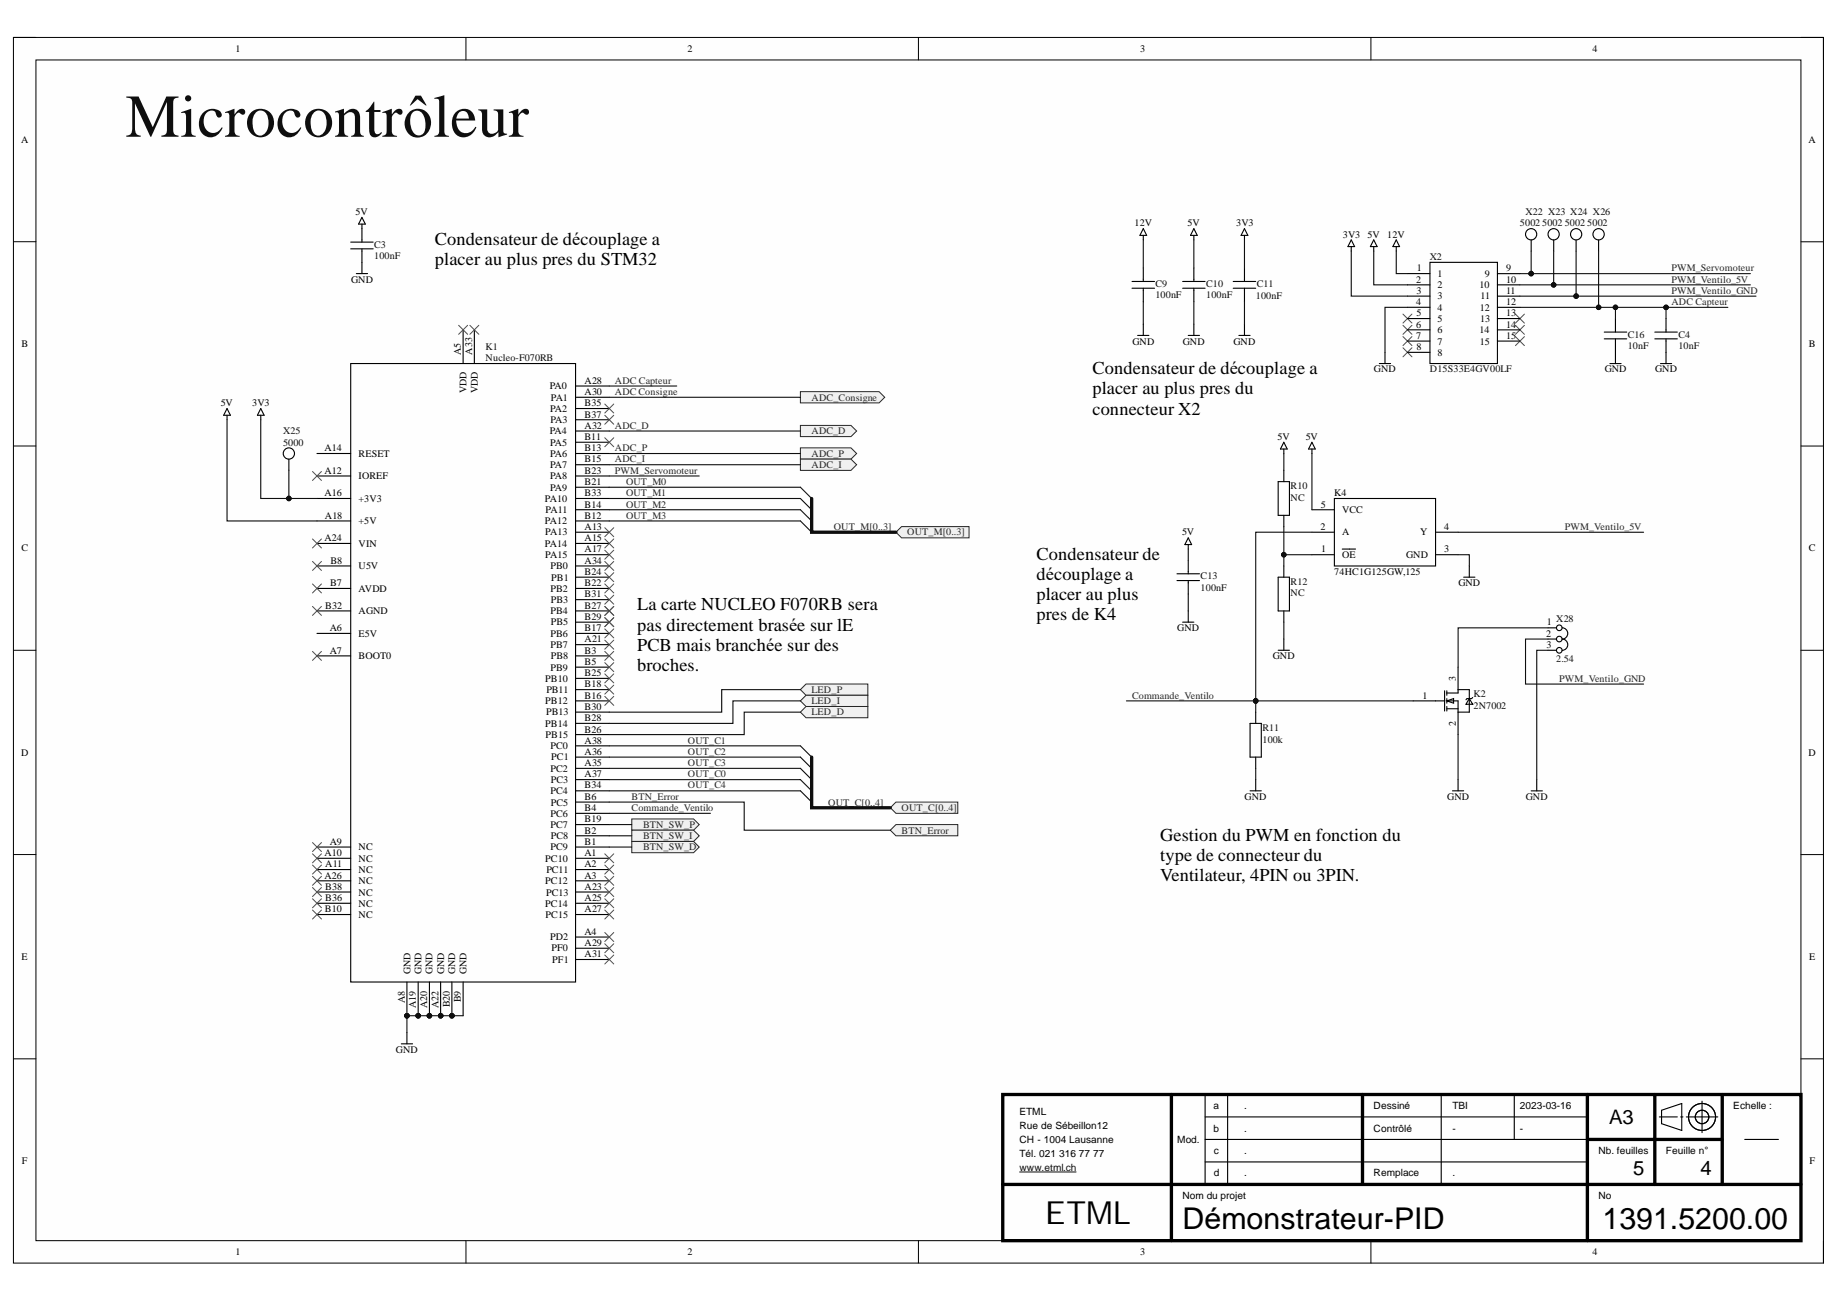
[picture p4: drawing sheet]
<svg xmlns="http://www.w3.org/2000/svg" width="420mm" height="297mm" viewBox="0 0 420 297" stroke-linecap="round" stroke-linejoin="round" font-family="sans-serif">
<defs><g id="words">
<text font-size="13.9" fill="#0e0e0e" x="28.7" y="31.2">Microcontrôleur</text>
<text font-size="7.3" x="238.5" y="279.4">ETML</text>
<g font-size="6.9">
<text x="269.9" y="280.5">Démonstrateur-PID</text>
<text x="365.8" y="280.5">1391.5200.00</text>
</g>
<g font-size="4.6">
<text x="367.3" y="256.6">A3</text>
<text x="372.8" y="268.2">5</text>
<text x="388.2" y="268.2">4</text>
</g>
<g font-size="4.1">
<text x="99.3" y="55.9">Condensateur de découplage a</text>
<text x="99.3" y="60.5">placer au plus pres du STM32</text>
<text x="249.4" y="85.4">Condensateur de découplage a</text>
<text x="249.4" y="90">placer au plus pres du</text>
<text x="249.4" y="94.7">connecteur X2</text>
<text x="236.6" y="127.8">Condensateur de</text>
<text x="236.6" y="132.4">découplage a</text>
<text x="236.6" y="137">placer au plus</text>
<text x="145.4" y="139.3">La carte NUCLEO F070RB sera</text>
<text x="145.4" y="144">pas directement brasée sur lE</text>
<text x="236.6" y="141.6">pres de K4</text>
<text x="145.4" y="148.6">PCB mais branchée sur des</text>
<text x="145.4" y="153.2">broches.</text>
<text x="264.8" y="191.9">Gestion du PWM en fonction du</text>
<text x="264.8" y="196.6">type de connecteur du</text>
<text x="264.8" y="201.2">Ventilateur, 4PIN ou 3PIN.</text>
</g>
<g font-size="2.3">
<text x="53.8" y="11.8">1</text>
<text x="156.9" y="11.8">2</text>
<text x="260.3" y="11.8">3</text>
<text x="363.5" y="11.8">4</text>
<text x="4.8" y="32.7">A</text>
<text x="412.8" y="32.7">A</text>
<text x="81.2" y="49.2">5V</text>
<text x="259" y="51.7">12V</text>
<text x="271.1" y="51.7">5V</text>
<text x="282.2" y="51.7">3V3</text>
<text x="306.5" y="54.2">3V3</text>
<text x="312.2" y="54.2">5V</text>
<text x="316.7" y="54.2">12V</text>
<text x="80.2" y="64.5">GND</text>
<text x="323.3" y="64.5">2</text>
<text x="323.4" y="61.9">1</text>
<text x="328.2" y="63.2">1</text>
<text x="328.2" y="65.8">2</text>
<text x="337.7" y="65.8">10</text>
<text x="338.9" y="63.2">9</text>
<text x="343.8" y="61.9">9</text>
<text x="343.8" y="64.5">10</text>
<text x="323.3" y="69.6">4</text>
<text x="323.4" y="67.1">3</text>
<text x="328.2" y="68.4">3</text>
<text x="328.2" y="70.9">4</text>
<text x="337.8" y="70.9">12</text>
<text x="338" y="68.4">11</text>
<text x="343.8" y="67.1">11</text>
<text x="343.8" y="69.6">12</text>
<text x="323.3" y="74.8">6</text>
<text x="323.3" y="77.3">7</text>
<text x="323.4" y="72.2">5</text>
<text x="328.2" y="73.5">5</text>
<text x="328.2" y="76.1">6</text>
<text x="337.7" y="76.1">14</text>
<text x="337.9" y="73.5">13</text>
<text x="343.8" y="72.2">13</text>
<text x="343.8" y="74.8">14</text>
<text x="343.8" y="77.3">15</text>
<text x="4.9" y="79.3">B</text>
<text x="105.2" y="81" transform="rotate(-90 105.2 81)">A5</text>
<text x="107.8" y="81" transform="rotate(-90 107.8 81)">A33</text>
<text x="258.5" y="78.7">GND</text>
<text x="270" y="78.7">GND</text>
<text x="281.6" y="78.7">GND</text>
<text x="323.4" y="79.9">8</text>
<text x="328.2" y="78.7">7</text>
<text x="328.2" y="81.2">8</text>
<text x="337.8" y="78.7">15</text>
<text x="412.9" y="79.3">B</text>
<text x="106.5" y="89.8" transform="rotate(-90 106.5 89.8)">VDD</text>
<text x="109.1" y="89.8" transform="rotate(-90 109.1 89.8)">VDD</text>
<text x="125.5" y="88.9">PA0</text>
<text x="133.4" y="87.6">A28</text>
<text x="313.6" y="85">GND</text>
<text x="366.3" y="85">GND</text>
<text x="377.8" y="85">GND</text>
<text x="50.4" y="92.7">5V</text>
<text x="57.6" y="92.7">3V3</text>
<text x="125.6" y="94.1">PA2</text>
<text x="125.7" y="91.5">PA1</text>
<text x="133.4" y="90.2">A30</text>
<text x="133.4" y="92.7">B35</text>
<text x="133.4" y="95.3">B37</text>
<text x="125.5" y="99.1">PA4</text>
<text x="125.6" y="101.8">PA5</text>
<text x="125.7" y="96.6">PA3</text>
<text x="133.4" y="97.9">A32</text>
<text x="133.4" y="100.4">B11</text>
<text x="291.7" y="100.4">5V</text>
<text x="298.1" y="100.4">5V</text>
<text x="74.1" y="103">A14</text>
<text x="81.9" y="104.3">RESET</text>
<text x="125.6" y="104.3">PA6</text>
<text x="125.6" y="106.8">PA7</text>
<text x="133.4" y="103">B13</text>
<text x="133.4" y="105.6">B15</text>
<text x="74.1" y="108.2">A12</text>
<text x="74.1" y="113.3">A16</text>
<text x="81.9" y="109.5">IOREF</text>
<text x="125.6" y="112">PA9</text>
<text x="125.6" y="109.5">PA8</text>
<text x="133.4" y="110.7">B21</text>
<text x="133.4" y="108.2">B23</text>
<text x="133.4" y="113.3">B33</text>
<text x="304.6" y="113.3">K4</text>
<text x="74.2" y="118.4">A18</text>
<text x="81.9" y="114.5">+3V3</text>
<text x="81.9" y="119.7">+5V</text>
<text x="124.4" y="119.7">PA12</text>
<text x="124.4" y="114.5">PA10</text>
<text x="124.6" y="117.2">PA11</text>
<text x="133.4" y="118.4">B12</text>
<text x="133.4" y="115.9">B14</text>
<text x="301.5" y="115.9">5</text>
<text x="306.4" y="117.2">VCC</text>
<text x="4.9" y="125.9">C</text>
<text x="74.1" y="123.6">A24</text>
<text x="81.9" y="124.9">VIN</text>
<text x="124.4" y="124.9">PA14</text>
<text x="124.5" y="122.2">PA13</text>
<text x="133.4" y="121">A13</text>
<text x="133.4" y="123.6">A15</text>
<text x="269.8" y="122.2">5V</text>
<text x="301.5" y="121">2</text>
<text x="306.4" y="122.2">A</text>
<text x="324.2" y="122.2">Y</text>
<text x="329.7" y="121">4</text>
<text x="412.9" y="125.9">C</text>
<text x="75.4" y="128.7">B8</text>
<text x="81.9" y="129.9">U5V</text>
<text x="124.5" y="127.4">PA15</text>
<text x="125.7" y="129.9">PB0</text>
<text x="133.4" y="126.1">A17</text>
<text x="133.4" y="128.7">A34</text>
<text x="133.4" y="131.3">B24</text>
<text x="301.6" y="126.1">1</text>
<text x="304.6" y="131.3">74HC1G125GW,125</text>
<text x="306.4" y="127.4">OE</text>
<text x="321" y="127.4">GND</text>
<text x="329.7" y="126.1">3</text>
<text x="75.3" y="133.8">B7</text>
<text x="81.9" y="135.1">AVDD</text>
<text x="125.7" y="135.1">PB2</text>
<text x="125.7" y="137.7">PB3</text>
<text x="125.8" y="132.6">PB1</text>
<text x="133.4" y="133.8">B22</text>
<text x="133.4" y="136.4">B31</text>
<text x="332.9" y="133.8">GND</text>
<text x="74.2" y="139">B32</text>
<text x="81.9" y="140.3">AGND</text>
<text x="125.7" y="140.3">PB4</text>
<text x="125.7" y="142.8">PB5</text>
<text x="133.4" y="139">B27</text>
<text x="133.4" y="141.5">B29</text>
<text x="353.1" y="142.8">1</text>
<text x="75.3" y="144.1">A6</text>
<text x="75.3" y="149.2">A7</text>
<text x="81.9" y="145.4">E5V</text>
<text x="125.7" y="148">PB7</text>
<text x="125.7" y="145.4">PB6</text>
<text x="133.4" y="146.7">A21</text>
<text x="133.4" y="149.2">B3</text>
<text x="133.4" y="144.1">B17</text>
<text x="268.7" y="144.1">GND</text>
<text x="353" y="145.4">2</text>
<text x="353" y="148">3</text>
<text x="81.9" y="150.5">BOOT0</text>
<text x="124.5" y="155.7">PB10</text>
<text x="125.7" y="153.1">PB9</text>
<text x="125.7" y="150.5">PB8</text>
<text x="133.4" y="151.8">B5</text>
<text x="133.4" y="154.4">B25</text>
<text x="290.6" y="150.5">GND</text>
<text x="332.3" y="155.4" transform="rotate(-90 332.3 155.4)">3</text>
<text x="124.5" y="160.8">PB12</text>
<text x="124.7" y="158.2">PB11</text>
<text x="133.4" y="159.5">B16</text>
<text x="133.4" y="156.9">B18</text>
<text x="324.7" y="159.5">1</text>
<text x="124.5" y="165.9">PB14</text>
<text x="124.6" y="163.4">PB13</text>
<text x="133.4" y="167.2">B26</text>
<text x="133.4" y="164.6">B28</text>
<text x="133.4" y="162.1">B30</text>
<text x="332.3" y="165.7" transform="rotate(-90 332.3 165.7)">2</text>
<text x="4.8" y="172.6">D</text>
<text x="124.6" y="168.5">PB15</text>
<text x="125.7" y="171.1">PC0</text>
<text x="125.8" y="173.6">PC1</text>
<text x="133.4" y="172.3">A36</text>
<text x="133.4" y="169.8">A38</text>
<text x="412.8" y="172.6">D</text>
<text x="125.7" y="176.2">PC2</text>
<text x="125.7" y="178.8">PC3</text>
<text x="133.4" y="174.9">A35</text>
<text x="133.4" y="177.5">A37</text>
<text x="125.7" y="181.3">PC4</text>
<text x="125.7" y="183.9">PC5</text>
<text x="133.4" y="185.2">B4</text>
<text x="133.4" y="182.6">B6</text>
<text x="133.4" y="180">B34</text>
<text x="284.1" y="182.6">GND</text>
<text x="330.4" y="182.6">GND</text>
<text x="348.3" y="182.6">GND</text>
<text x="125.7" y="186.4">PC6</text>
<text x="125.7" y="189.1">PC7</text>
<text x="125.7" y="191.6">PC8</text>
<text x="133.4" y="190.3">B2</text>
<text x="133.4" y="187.7">B19</text>
<text x="74.1" y="195.4">A10</text>
<text x="75.3" y="192.9">A9</text>
<text x="81.9" y="194.1">NC</text>
<text x="81.9" y="196.8">NC</text>
<text x="124.5" y="196.8">PC10</text>
<text x="125.7" y="194.1">PC9</text>
<text x="133.4" y="195.4">A1</text>
<text x="133.4" y="192.9">B1</text>
<text x="74.1" y="200.6">A26</text>
<text x="74.2" y="198">A11</text>
<text x="74.2" y="203.1">B38</text>
<text x="81.9" y="199.3">NC</text>
<text x="81.9" y="201.8">NC</text>
<text x="124.5" y="201.8">PC12</text>
<text x="124.7" y="199.3">PC11</text>
<text x="133.4" y="198">A2</text>
<text x="133.4" y="200.6">A3</text>
<text x="133.4" y="203.1">A23</text>
<text x="74.2" y="208.3">B10</text>
<text x="74.2" y="205.7">B36</text>
<text x="81.9" y="209.5">NC</text>
<text x="81.9" y="207">NC</text>
<text x="81.9" y="204.5">NC</text>
<text x="124.5" y="207">PC14</text>
<text x="124.6" y="209.5">PC15</text>
<text x="124.6" y="204.5">PC13</text>
<text x="133.4" y="205.7">A25</text>
<text x="133.4" y="208.3">A27</text>
<text x="125.6" y="214.7">PD2</text>
<text x="133.4" y="213.4">A4</text>
<text x="133.4" y="216">A29</text>
<text x="4.9" y="219.2">E</text>
<text x="125.9" y="217.2">PF0</text>
<text x="126.1" y="219.9">PF1</text>
<text x="133.4" y="218.6">A31</text>
<text x="413" y="219.2">E</text>
<text x="93.7" y="222.4" transform="rotate(-90 93.7 222.4)">GND</text>
<text x="96.2" y="222.4" transform="rotate(-90 96.2 222.4)">GND</text>
<text x="98.8" y="222.4" transform="rotate(-90 98.8 222.4)">GND</text>
<text x="101.4" y="222.4" transform="rotate(-90 101.4 222.4)">GND</text>
<text x="103.9" y="222.4" transform="rotate(-90 103.9 222.4)">GND</text>
<text x="106.5" y="222.4" transform="rotate(-90 106.5 222.4)">GND</text>
<text x="92.4" y="228.9" transform="rotate(-90 92.4 228.9)">A8</text>
<text x="95" y="230.2" transform="rotate(-90 95 230.2)">A19</text>
<text x="97.5" y="230.2" transform="rotate(-90 97.5 230.2)">A20</text>
<text x="100.1" y="230.2" transform="rotate(-90 100.1 230.2)">A22</text>
<text x="102.7" y="230" transform="rotate(-90 102.7 230)">B20</text>
<text x="105.2" y="228.8" transform="rotate(-90 105.2 228.8)">B9</text>
<text x="90.4" y="240.3">GND</text>
<text x="232.7" y="257.8">Rue de Sébeillon12</text>
<text x="232.7" y="254.5">ETML</text>
<text x="277" y="253.2">a</text>
<text x="284" y="253.2">.</text>
<text x="313.6" y="253.2">Dessiné</text>
<text x="331.6" y="253.2">TBI</text>
<text x="347" y="253.2">2023-03-16</text>
<text x="395.7" y="253.2">Echelle :</text>
<text x="232.7" y="260.9">CH - 1004 Lausanne</text>
<text x="268.7" y="260.9">Mod.</text>
<text x="277" y="258.4">b</text>
<text x="277.1" y="263.5">c</text>
<text x="284" y="258.4">.</text>
<text x="284" y="263.5">.</text>
<text x="313.6" y="258.4">Contrôlé</text>
<text x="331.6" y="258.4">-</text>
<text x="347" y="258.4">-</text>
<text x="364.9" y="263.5">Nb. feuilles</text>
<text x="380.3" y="263.5">Feuille n°</text>
<text x="5" y="265.8">F</text>
<text x="232.7" y="264.1">Tél. 021 316 77 77</text>
<text x="277.1" y="268.6">d</text>
<text x="284" y="268.6">.</text>
<text x="313.6" y="268.6">Remplace</text>
<text x="331.6" y="268.6">.</text>
<text x="413.1" y="265.8">F</text>
<text x="269.9" y="273.7">Nom du projet</text>
<text x="364.9" y="273.7">No</text>
<text x="53.8" y="286.6">1</text>
<text x="156.9" y="286.6">2</text>
<text x="260.3" y="286.6">3</text>
<text x="363.5" y="286.6">4</text>
</g>
<g font-size="2.3" fill="#0e0e0e">
<text x="347" y="51.7">5002</text>
<text x="348.2" y="49.2">X22 X23 X24 X26</text>
<text x="352" y="51.7">5002</text>
<text x="357.2" y="51.7">5002</text>
<text x="362.3" y="51.7">5002</text>
<text x="85.4" y="56.6">C3</text>
<text x="85.4" y="59.1">100nF</text>
<text x="326.4" y="59.4">X2</text>
<text x="263.7" y="65.6">C9</text>
<text x="275.3" y="65.6">C10</text>
<text x="286.9" y="65.6">C11</text>
<text x="263.7" y="68.1">100nF</text>
<text x="275.3" y="68.1">100nF</text>
<text x="286.7" y="68.4">100nF</text>
<text x="371.6" y="77.1">C16</text>
<text x="383.1" y="77.1">C4</text>
<text x="110.9" y="79.9">K1</text>
<text x="110.9" y="82.5">Nucleo-F070RB</text>
<text x="371.6" y="79.7">10nF</text>
<text x="383.1" y="79.7">10nF</text>
<text x="326.4" y="85">D15S33E4GV00LF</text>
<text x="64.6" y="99.1">X25</text>
<text x="64.6" y="101.8">5000</text>
<text x="294.6" y="111.8">R10</text>
<text x="294.6" y="114.3">NC</text>
<text x="274.1" y="132.3">C13</text>
<text x="274.1" y="134.8">100nF</text>
<text x="294.6" y="133.6">R12</text>
<text x="294.6" y="136.1">NC</text>
<text x="355.2" y="142">X28</text>
<text x="355.2" y="151.3">2.54</text>
<text x="336.4" y="159.2">K2</text>
<text x="336.4" y="161.8">2N7002</text>
<text x="288.2" y="167">R11</text>
<text x="288.2" y="169.5">100k</text>
<text x="232.7" y="267.3">www.etml.ch</text>
</g>
<g font-size="2.3" fill="#262626">
<text x="381.5" y="61.9">PWM_Servomoteur</text>
<text x="381.5" y="64.5">PWM_Ventilo_5V</text>
<text x="381.5" y="69.6">ADC Capteur</text>
<text x="381.5" y="67.1">PWM_Ventilo_GND</text>
<text x="140.4" y="87.6">ADC Capteur</text>
<text x="140.4" y="90.2">ADC Consigne</text>
<text x="185.3" y="91.5">ADC_Consigne</text>
<text x="140.4" y="97.9">ADC_D</text>
<text x="185.3" y="99.1">ADC_D</text>
<text x="140.4" y="103">ADC_P</text>
<text x="140.4" y="105.6">ADC_I</text>
<text x="185.3" y="104.3">ADC_P</text>
<text x="185.3" y="106.8">ADC_I</text>
<text x="140.4" y="108.2">PWM_Servomoteur</text>
<text x="142.9" y="110.7">OUT_M0</text>
<text x="142.9" y="113.3">OUT_M1</text>
<text x="142.9" y="115.9">OUT_M2</text>
<text x="142.9" y="118.4">OUT_M3</text>
<text x="190.3" y="121">OUT_M[0..3]</text>
<text x="207.1" y="122.2">OUT_M[0..3]</text>
<text x="357.2" y="121">PWM_Ventilo_5V</text>
<text x="355.9" y="155.7">PWM_Ventilo_GND</text>
<text x="185.3" y="158.2">LED_P</text>
<text x="185.3" y="160.8">LED_I</text>
<text x="258.4" y="159.5">Commande_Ventilo</text>
<text x="185.3" y="163.4">LED_D</text>
<text x="157" y="169.8">OUT_C1</text>
<text x="157" y="172.3">OUT_C2</text>
<text x="157" y="174.9">OUT_C3</text>
<text x="157" y="177.5">OUT_C0</text>
<text x="144.2" y="182.6">BTN_Error</text>
<text x="144.2" y="185.2">Commande_Ventilo</text>
<text x="157" y="180">OUT_C4</text>
<text x="189.1" y="183.9">OUT_C[0..4]</text>
<text x="205.8" y="185.2">OUT_C[0..4]</text>
<text x="146.8" y="189.1">BTN_SW_P</text>
<text x="146.8" y="191.6">BTN_SW_I</text>
<text x="205.8" y="190.3">BTN_Error</text>
<text x="146.8" y="194.1">BTN_SW_D</text>
</g>
</g></defs>
<path d="M3.1 8.5h413.2v279.9h-413.2z" fill-rule="evenodd" fill="#fefefe"/>
<path d="M3.1 8.5h413.2v279.9h-413.2z" fill="none" stroke="#000" stroke-width=".23"/>
<path d="M8.2 13.7h402.9v269.6h-402.9z" fill-rule="evenodd" fill="#fefefe"/>
<g fill="none" stroke="#000" stroke-width=".23">
<path d="M3.1 8.5h5.1M8.2 13.7h402.9v269.6h-402.9zM106.4 8.5v5.2M209.7 8.5v5.2M313 8.5v5.2M411.1 8.5h5.2v5.2M3.1 55.2h5.1M411.1 55.2h5.2M3.1 101.8h5.1M411.1 101.8h5.2M3.1 148.5h5.1M411.1 148.5h5.2"/>
<path d="M3.1 195.1h5.1M411.1 195.1h5.2M3.1 241.8h5.1M411.1 241.8h5.2M106.4 283.3v5.1M209.7 283.3v5.1M313 283.3v5.1M416.3 283.3v5.1"/>
</g>
<path d="M228.9 249.9h182.2v33.4h-182.2zM267.4 249.9v33.4M311 249.9v20.5M362.4 249.9v33.4M377.8 249.9v20.5M393.1 249.9v20.5M228.9 270.4h182.2M362.4 260.2h30.7" fill="none" stroke="#000" stroke-width=".76"/>
<g fill="none" stroke="#000" stroke-width=".25">
<path d="M275.1 255h87.3M275.1 249.9v20.5M280.2 249.9v20.5M329 249.9v20.5M345.7 249.9v10.3M378.8 255h4.1M379.3 253.5l4.6-1.6v6.2l-4.6-1.5zM383.7 255h.5M384.9 255h7.2M388.5 251.4v7.2M275.1 260.2h87.3M275.1 265.3h87.3"/>
<path d="M398.3 260.2h7.7"/>
<circle cx="388.5" cy="255" r="3.1"/>
<circle cx="388.5" cy="255" r="1.54"/>
</g>
<path d="M232.8 267.6h12.9" fill="none" stroke="#0e0e0e" stroke-width=".23"/>
<circle cx="92.9" cy="231.9" r=".51" fill="#0e0e0e"/>
<circle cx="92.9" cy="231.9" r=".51" fill="none" stroke="#0e0e0e" stroke-width=".23"/>
<circle cx="95.5" cy="231.9" r=".51" fill="#0e0e0e"/>
<circle cx="95.5" cy="231.9" r=".51" fill="none" stroke="#0e0e0e" stroke-width=".23"/>
<circle cx="98" cy="231.9" r=".51" fill="#0e0e0e"/>
<circle cx="98" cy="231.9" r=".51" fill="none" stroke="#0e0e0e" stroke-width=".23"/>
<circle cx="100.6" cy="231.9" r=".51" fill="#0e0e0e"/>
<circle cx="100.6" cy="231.9" r=".51" fill="none" stroke="#0e0e0e" stroke-width=".23"/>
<circle cx="103.2" cy="231.9" r=".51" fill="#0e0e0e"/>
<circle cx="103.2" cy="231.9" r=".51" fill="none" stroke="#0e0e0e" stroke-width=".23"/>
<path d="M80.1 83h51.3v141.2h-51.3z" fill-rule="evenodd" fill="#fefefe"/>
<path d="M105.7 75.3v7.7M80.1 83h51.3v141.2h-51.3zM72.4 144.6h7.7M72.4 149.8h7.7M131.4 196h7.7M131.4 198.5h7.7M131.4 201.1h7.7M131.4 213.9h7.7M92.9 224.2v7.7" fill="none" stroke="#000" stroke-width=".25"/>
<circle cx="92.9" cy="231.9" r=".51" fill="#0e0e0e"/>
<circle cx="92.9" cy="231.9" r=".51" fill="none" stroke="#0e0e0e" stroke-width=".23"/>
<path d="M72.4 108.7h7.7M72.4 103.5h7.7M72.4 113.8h7.7M72.4 118.9h7.7M131.4 121.5h7.7M131.4 124.1h7.7M131.4 126.6h7.7M72.4 193.4h7.7M72.4 196h7.7M72.4 198.5h7.7M95.5 224.2v7.7" fill="none" stroke="#000" stroke-width=".25"/>
<circle cx="95.5" cy="231.9" r=".51" fill="#0e0e0e"/>
<circle cx="95.5" cy="231.9" r=".51" fill="none" stroke="#0e0e0e" stroke-width=".23"/>
<path d="M98 224.2v7.7" fill="none" stroke="#000" stroke-width=".25"/>
<circle cx="98" cy="231.9" r=".51" fill="#0e0e0e"/>
<circle cx="98" cy="231.9" r=".51" fill="none" stroke="#0e0e0e" stroke-width=".23"/>
<path d="M131.4 147.2h7.7M100.6 224.2v7.7" fill="none" stroke="#000" stroke-width=".25"/>
<circle cx="100.6" cy="231.9" r=".51" fill="#0e0e0e"/>
<circle cx="100.6" cy="231.9" r=".51" fill="none" stroke="#0e0e0e" stroke-width=".23"/>
<g fill="none" stroke="#000" stroke-width=".25">
<path d="M108.3 75.3v7.7M131.4 88.1h7.7M131.4 90.7h7.7M131.4 98.4h7.7M131.4 101h7.7M131.4 118.9h7.7M131.4 103.5h7.7M131.4 116.4h7.7M131.4 106.1h7.7M72.4 124.1h7.7M72.4 129.2h7.7M72.4 134.3h7.7"/>
<path d="M131.4 129.2h7.7M131.4 149.8h7.7M131.4 152.3h7.7M131.4 144.6h7.7M131.4 157.5h7.7M131.4 170.3h7.7M131.4 160h7.7M131.4 175.4h7.7M131.4 172.9h7.7M131.4 178h7.7M131.4 193.4h7.7M131.4 190.8h7.7"/>
<path d="M131.4 185.7h7.7M131.4 183.1h7.7M131.4 188.3h7.7M72.4 201.1h7.7M72.4 208.8h7.7M131.4 203.7h7.7M131.4 206.2h7.7M131.4 208.8h7.7M131.4 216.5h7.7M131.4 219.1h7.7M103.2 224.2v7.7M105.7 224.2v7.7"/>
</g>
<circle cx="103.2" cy="231.9" r=".51" fill="#0e0e0e"/>
<circle cx="103.2" cy="231.9" r=".51" fill="none" stroke="#0e0e0e" stroke-width=".23"/>
<g fill="none" stroke="#000" stroke-width=".25">
<path d="M82.6 49.6l.8 1.6h-1.5zM82.6 51.2v1M82.6 59.9v2.6M308.5 54.8l.7 1.5h-1.5zM308.5 56.3v1M313.6 54.8l.8 1.5h-1.6zM313.6 56.3v1M318.7 54.8l.8 1.5h-1.5zM318.7 56.3v1M81.3 62.5h2.6M59.5 93.3l.8 1.5h-1.5zM59.5 94.8v1"/>
<path d="M131.4 93.3h7.7M131.4 95.8h7.7M314.9 83h2.5M316.2 80.4v2.6M131.4 111.2h7.7M131.4 108.7h7.7M131.4 113.8h7.7M72.4 139.5h7.7M131.4 134.3h7.7M131.4 131.8h7.7M131.4 139.5h7.7M131.4 136.9h7.7"/>
<path d="M131.4 154.9h7.7M131.4 142.1h7.7M131.4 167.7h7.7M131.4 165.2h7.7M131.4 162.6h7.7M131.4 180.6h7.7M72.4 206.2h7.7M72.4 203.7h7.7M91.6 238.3h2.6M92.9 235.8v2.5"/>
</g>
<g fill="none" stroke="#4c4c4c" stroke-width=".23">
<path d="M320.3 71.7l2 2.1M320.3 74.3l2 2M320.3 76.8l2 2.1M320.3 79.4l2 2.1M322.3 71.7l-2 2.1M322.3 74.3l-2 2M322.3 76.8l-2 2.1M322.3 79.4l-2 2.1M345.9 76.9l2.1 2M345.9 74.3l2.1 2M345.9 71.7l2.1 2.1M348 76.9l-2.1 2"/>
<path d="M348 74.3l-2.1 2M348 71.7l-2.1 2.1M71.3 107.7l2.1 2M73.4 107.7l-2.1 2M71.3 138.5l2.1 2M71.3 133.3l2.1 2.1M71.3 128.2l2.1 2M71.3 123.1l2.1 2M73.4 138.5l-2.1 2M73.4 133.3l-2.1 2.1M73.4 128.2l-2.1 2M73.4 123.1l-2.1 2"/>
<path d="M71.3 148.7l2.1 2.1M73.4 148.7l-2.1 2.1M71.3 192.4l2.1 2M71.3 194.9l2.1 2.1M71.3 197.5l2.1 2.1M73.4 192.4l-2.1 2M73.4 194.9l-2.1 2.1M73.4 197.5l-2.1 2.1M71.3 200.1l2.1 2M71.3 202.6l2.1 2.1M71.3 205.2l2.1 2.1M71.3 207.8l2.1 2"/>
<path d="M73.4 200.1l-2.1 2M73.4 202.6l-2.1 2.1M73.4 205.2l-2.1 2.1M73.4 207.8l-2.1 2"/>
</g>
<path d="M182.7 111.2l2.6 2.6M182.7 113.8l2.6 2.6M182.7 116.4l2.6 2.5M182.7 118.9l2.6 2.6M182.7 170.3l2.6 2.6M182.7 172.9l2.6 2.5M182.7 175.4l2.6 2.6M182.7 178l2.6 2.6M182.7 180.6l2.6 2.5" fill="none" stroke="#0e0e0e" stroke-width=".25"/>
<path d="M182.7 89.4h18l1.3 1.3-1.3 1.3h-18z" fill-rule="evenodd" fill="#f0f0f0"/>
<path d="M182.7 89.4h18l1.3 1.3-1.3 1.3h-18z" fill="none" stroke="#262626" stroke-width=".23"/>
<path d="M182.7 97.1h11.6l1.2 1.3-1.2 1.3h-11.6z" fill-rule="evenodd" fill="#f0f0f0"/>
<path d="M182.7 97.1h11.6l1.2 1.3-1.2 1.3h-11.6z" fill="none" stroke="#262626" stroke-width=".23"/>
<path d="M204.5 121.5l1.3-1.3h15.4v2.6h-15.4z" fill-rule="evenodd" fill="#f0f0f0"/>
<path d="M204.5 121.5l1.3-1.3h15.4v2.6h-15.4z" fill="none" stroke="#262626" stroke-width=".23"/>
<path d="M204.5 183.1h14.1v2.6h-14.1l-1.3-1.3z" fill-rule="evenodd" fill="#f0f0f0"/>
<path d="M204.5 183.1h14.1v2.6h-14.1l-1.3-1.3z" fill="none" stroke="#262626" stroke-width=".23"/>
<g fill="none" stroke="#4c4c4c" stroke-width=".23">
<path d="M138.1 120.5l2 2M138.1 123.1l2 2M138.1 125.6l2 2.1M138.1 133.3l2 2.1M138.1 135.9l2 2M138.1 138.5l2 2M140.1 120.5l-2 2M140.1 123.1l-2 2M140.1 125.6l-2 2.1M140.1 133.3l-2 2.1M140.1 135.9l-2 2M140.1 138.5l-2 2"/>
<path d="M138.1 141l2 2.1M138.1 143.6l2 2M138.1 146.2l2 2M138.1 148.7l2 2.1M138.1 151.3l2 2M138.1 153.9l2 2M138.1 156.4l2 2.1M138.1 159l2 2M140.1 141l-2 2.1M140.1 143.6l-2 2M140.1 146.2l-2 2M140.1 148.7l-2 2.1"/>
<path d="M140.1 151.3l-2 2M140.1 153.9l-2 2M140.1 156.4l-2 2.1M140.1 159l-2 2M138.1 194.9l2 2.1M138.1 197.5l2 2.1M140.1 194.9l-2 2.1M140.1 197.5l-2 2.1M138.1 200.1l2 2M138.1 202.6l2 2.1M138.1 205.2l2 2.1M138.1 207.8l2 2"/>
<path d="M138.1 212.9l2 2.1M138.1 215.5l2 2M138.1 218l2 2.1M140.1 200.1l-2 2M140.1 202.6l-2 2.1M140.1 205.2l-2 2.1M140.1 207.8l-2 2M140.1 212.9l-2 2.1M140.1 215.5l-2 2M140.1 218l-2 2.1"/>
</g>
<g fill="none" stroke="#000" stroke-width=".25">
<path d="M80.1 56.8h5.1M80.1 55.3h5.1M82.6 52.2v3.1M82.6 56.8v3.1M261 53.7v1.1M261 52.2l.8 1.5h-1.6zM272.5 53.7v1.1M272.5 52.2l.8 1.5h-1.5zM284.1 53.7v1.1M284.1 52.2l.8 1.5h-1.6zM326.4 59.9h15.4v23.1h-15.4zM349.5 54.8v2.5"/>
<path d="M354.7 54.8v2.5M359.8 54.8v2.5M364.9 54.8v2.5M258.4 64.3h5.2M258.4 65.8h5.2M259.7 76.6h2.6M261 61.2v3.1M261 65.8v3.1M261 74v2.6M270 64.3h5.1M270 65.8h5.1M271.3 76.6h2.5"/>
<path d="M272.5 61.2v3.1M272.5 65.8v3.1M272.5 74v2.6M281.5 64.3h5.2M281.5 65.8h5.2M282.8 76.6h2.6M284.1 61.2v3.1M284.1 65.8v3.1M284.1 74v2.6M321.3 62.5h5.1M321.3 65h5.1M321.3 67.6h5.1"/>
<path d="M321.3 70.2h5.1M321.3 72.7h5.1M321.3 75.3h5.1M321.3 77.9h5.1M341.8 62.5h5.2M341.8 65h5.2M341.8 67.6h5.2M341.8 72.7h5.2M341.8 75.3h5.2M341.8 77.9h5.2M341.8 70.2h5.2M321.3 80.4h5.1"/>
<path d="M65.9 104.8v2.6M329.8 157.7v4.6M330.3 157.7v1M330.3 159.5v1M332.8 152.3v5.9h-2.5M332.8 157.5h2.6v2M335.4 159.5l.8 1.3h-1.6zM335.4 159.8v2.8h-2.6M336.2 159.3l-.3 .2h-1l-.3 .3M353.4 143.3h1.9M353.4 145.9h1.9M353.4 148.5h1.9"/>
<path d="M356.6 143.3a1.3 1.3 0 0 1 1.3 1.3 1.3 1.3 0 0 1-1.3 1.3M356.6 145.9a1.3 1.3 0 0 1 1.3 1.3 1.3 1.3 0 0 1-1.3 1.3M285.4 165.2h2.5v7.7h-2.5zM286.7 162.6v2.6M286.7 172.9v2.5M286.7 178v2.6M322.6 160h7.2M330.3 160l1.5-.5v1zM330.3 160h2.5v7.7M330.3 161.8h2.5M330.3 161.3v1M332.8 178v2.6"/>
<path d="M350.8 178v2.6M285.4 180.6h2.5M331.6 180.6h2.5M349.5 180.6h2.6"/>
<circle cx="349.5" cy="53.5" r="1.29"/>
<circle cx="354.7" cy="53.5" r="1.29"/>
<circle cx="359.8" cy="53.5" r="1.28"/>
<circle cx="364.9" cy="53.5" r="1.29"/>
<circle cx="65.9" cy="103.5" r="1.28"/>
<circle cx="355.9" cy="145.9" r=".64"/>
<circle cx="355.9" cy="148.5" r=".64"/>
<circle cx="356" cy="143.3" r=".64"/>
</g>
<path d="M204.5 188.3h14.1v2.5h-14.1l-1.3-1.3z" fill-rule="evenodd" fill="#f0f0f0"/>
<path d="M204.5 188.3h14.1v2.5h-14.1l-1.3-1.3z" fill="none" stroke="#262626" stroke-width=".23"/>
<g fill="none" stroke="#000" stroke-width=".25">
<path d="M366.2 77.4h5.2M366.2 75.8h5.2M368.8 72.7v3.1M368.8 77.4v5.6M51.8 93.3l.8 1.5h-1.5zM51.8 94.8v1M367.5 83h2.6M291.8 110h2.5v7.7h-2.5zM293.1 101l.7 1.5h-1.5zM293.1 102.5v1M293.1 107.4v2.6M293.1 117.7v2.5"/>
<path d="M299.5 101l.7 1.5h-1.5zM299.5 102.5v1M299.5 116.4h5.1M304.6 113.8h23.1v15.4h-23.1zM268.7 131h5.1M268.7 132.6h5.1M271.3 124.3v1.1M271.3 127.9v3.1M271.3 132.6v3M271.3 139.5v2.5M271.3 122.8l.7 1.5h-1.5zM291.8 131.8h2.5v7.7h-2.5z"/>
<path d="M293.1 129.2v2.6M293.1 139.5v2.5M299.5 126.7h5.1M299.5 121.5h5.1M306.4 125.4h3M327.7 126.7h5.1M327.7 121.5h5.1M334.1 131.8h2.6M335.4 129.2v2.6M270 142h2.5M291.8 148.5h2.5M293.1 145.9v2.6"/>
</g>
<path d="M104.7 74.3l2 2M106.7 74.3l-2 2M107.3 74.3l2 2M109.3 74.3l-2 2" fill="none" stroke="#4c4c4c" stroke-width=".23"/>
<g fill="none" stroke="#0e0e0e" stroke-width=".25">
<path d="M308.5 57.3v10.3h12.8M313.6 57.3v7.7h7.7M318.7 57.3v5.2h2.6M321.3 70.2h-5.1v10.2M139.1 88.1h15.4M139.1 90.7h43.6M139.1 98.4h43.6M139.1 108.7h20.5M139.1 118.9h43.6M139.1 116.4h43.6M139.1 113.8h43.6M139.1 111.2h43.6"/>
<path d="M139.1 178h43.6M139.1 175.4h43.6M139.1 172.9h43.6M139.1 170.3h43.6M139.1 180.6h43.6M105.7 231.9h-12.8v3.9"/>
</g>
<circle cx="92.9" cy="231.9" r=".51" fill="#0e0e0e"/>
<circle cx="92.9" cy="231.9" r=".51" fill="none" stroke="#0e0e0e" stroke-width=".23"/>
<circle cx="95.5" cy="231.9" r=".51" fill="#0e0e0e"/>
<circle cx="95.5" cy="231.9" r=".51" fill="none" stroke="#0e0e0e" stroke-width=".23"/>
<circle cx="98" cy="231.9" r=".51" fill="#0e0e0e"/>
<circle cx="98" cy="231.9" r=".51" fill="none" stroke="#0e0e0e" stroke-width=".23"/>
<circle cx="100.6" cy="231.9" r=".51" fill="#0e0e0e"/>
<circle cx="100.6" cy="231.9" r=".51" fill="none" stroke="#0e0e0e" stroke-width=".23"/>
<circle cx="103.2" cy="231.9" r=".51" fill="#0e0e0e"/>
<circle cx="103.2" cy="231.9" r=".51" fill="none" stroke="#0e0e0e" stroke-width=".23"/>
<path d="M261 54.8v6.4M272.5 54.8v6.4M284.1 54.8v6.4M261 68.9v5.1M272.5 68.9v5.1M284.1 68.9v5.1M65.9 107.4v6.4M139.1 185.7h23.1" fill="none" stroke="#0e0e0e" stroke-width=".25"/>
<circle cx="65.9" cy="113.8" r=".51" fill="#0e0e0e"/>
<circle cx="65.9" cy="113.8" r=".51" fill="none" stroke="#0e0e0e" stroke-width=".23"/>
<path d="M59.5 95.8v18h12.9" fill="none" stroke="#0e0e0e" stroke-width=".25"/>
<circle cx="65.9" cy="113.8" r=".51" fill="#0e0e0e"/>
<circle cx="65.9" cy="113.8" r=".51" fill="none" stroke="#0e0e0e" stroke-width=".23"/>
<path d="M347 67.6h53.9M353.4 148.5h-2.6v29.5M353.4 145.9h-5.2v10.3h27M286.7 175.4v2.6M332.8 167.7v10.3" fill="none" stroke="#0e0e0e" stroke-width=".25"/>
<circle cx="359.8" cy="67.6" r=".52" fill="#0e0e0e"/>
<circle cx="359.8" cy="67.6" r=".52" fill="none" stroke="#0e0e0e" stroke-width=".23"/>
<path d="M347 65h52.6" fill="none" stroke="#0e0e0e" stroke-width=".25"/>
<circle cx="354.7" cy="65" r=".51" fill="#0e0e0e"/>
<circle cx="354.7" cy="65" r=".51" fill="none" stroke="#0e0e0e" stroke-width=".23"/>
<path d="M347 62.5h52.6" fill="none" stroke="#0e0e0e" stroke-width=".25"/>
<circle cx="349.5" cy="62.5" r=".52" fill="#0e0e0e"/>
<circle cx="349.5" cy="62.5" r=".52" fill="none" stroke="#0e0e0e" stroke-width=".23"/>
<path d="M349.5 57.3v5.2" fill="none" stroke="#0e0e0e" stroke-width=".25"/>
<circle cx="349.5" cy="62.5" r=".52" fill="#0e0e0e"/>
<circle cx="349.5" cy="62.5" r=".52" fill="none" stroke="#0e0e0e" stroke-width=".23"/>
<path d="M354.7 57.3v7.7" fill="none" stroke="#0e0e0e" stroke-width=".25"/>
<circle cx="354.7" cy="65" r=".51" fill="#0e0e0e"/>
<circle cx="354.7" cy="65" r=".51" fill="none" stroke="#0e0e0e" stroke-width=".23"/>
<path d="M359.8 57.3v10.3" fill="none" stroke="#0e0e0e" stroke-width=".25"/>
<circle cx="359.8" cy="67.6" r=".52" fill="#0e0e0e"/>
<circle cx="359.8" cy="67.6" r=".52" fill="none" stroke="#0e0e0e" stroke-width=".23"/>
<path d="M364.9 57.3v12.9" fill="none" stroke="#0e0e0e" stroke-width=".25"/>
<circle cx="364.9" cy="70.2" r=".51" fill="#0e0e0e"/>
<circle cx="364.9" cy="70.2" r=".51" fill="none" stroke="#0e0e0e" stroke-width=".23"/>
<path d="M353.4 143.3h-20.5v9M257.1 160h29.6M139.1 183.1h30.8v6.4h33.3" fill="none" stroke="#0e0e0e" stroke-width=".25"/>
<circle cx="286.7" cy="160" r=".52" fill="#0e0e0e"/>
<circle cx="286.7" cy="160" r=".52" fill="none" stroke="#0e0e0e" stroke-width=".23"/>
<path d="M368.8 70.2v2.5M299.5 103.5v12.9M271.3 125.4v2.5M271.3 135.6v3.9M332.8 126.7h2.6v2.5M332.9 121.5h42.3" fill="none" stroke="#0e0e0e" stroke-width=".25"/>
<circle cx="368.8" cy="70.2" r=".51" fill="#0e0e0e"/>
<circle cx="368.8" cy="70.2" r=".51" fill="none" stroke="#0e0e0e" stroke-width=".23"/>
<path d="M347 70.2h47.4" fill="none" stroke="#0e0e0e" stroke-width=".25"/>
<circle cx="380.3" cy="70.2" r=".51" fill="#0e0e0e"/>
<circle cx="380.3" cy="70.2" r=".51" fill="none" stroke="#0e0e0e" stroke-width=".23"/>
<circle cx="368.8" cy="70.2" r=".51" fill="#0e0e0e"/>
<circle cx="368.8" cy="70.2" r=".51" fill="none" stroke="#0e0e0e" stroke-width=".23"/>
<circle cx="364.9" cy="70.2" r=".51" fill="#0e0e0e"/>
<circle cx="364.9" cy="70.2" r=".51" fill="none" stroke="#0e0e0e" stroke-width=".23"/>
<path d="M293.1 126.7h6.4M293.1 142v3.9" fill="none" stroke="#0e0e0e" stroke-width=".25"/>
<circle cx="293.1" cy="126.6" r=".51" fill="#0e0e0e"/>
<circle cx="293.1" cy="126.6" r=".51" fill="none" stroke="#0e0e0e" stroke-width=".23"/>
<path d="M293.1 103.5v3.9M293.1 120.2v9" fill="none" stroke="#0e0e0e" stroke-width=".25"/>
<circle cx="293.1" cy="126.6" r=".51" fill="#0e0e0e"/>
<circle cx="293.1" cy="126.6" r=".51" fill="none" stroke="#0e0e0e" stroke-width=".23"/>
<path d="M299.5 121.5h-12.8v38.5h35.9" fill="none" stroke="#0e0e0e" stroke-width=".25"/>
<circle cx="286.7" cy="160" r=".52" fill="#0e0e0e"/>
<circle cx="286.7" cy="160" r=".52" fill="none" stroke="#0e0e0e" stroke-width=".23"/>
<path d="M286.7 160v2.6" fill="none" stroke="#0e0e0e" stroke-width=".25"/>
<circle cx="286.7" cy="160" r=".52" fill="#0e0e0e"/>
<circle cx="286.7" cy="160" r=".52" fill="none" stroke="#0e0e0e" stroke-width=".23"/>
<path d="M380.3 70.2v2.5M51.8 95.8v23.1h20.6" fill="none" stroke="#0e0e0e" stroke-width=".25"/>
<path d="M185.3 113.8v7.7h19.2M185.3 172.9v11.5h17.9" fill="none" stroke="#0e0e0e" stroke-width=".76"/>
<path d="M377.8 77.4h5.1M377.8 75.8h5.1M380.3 72.7v3.1M380.3 77.4v3.1" fill="none" stroke="#000" stroke-width=".25"/>
<circle cx="380.3" cy="70.2" r=".51" fill="#0e0e0e"/>
<circle cx="380.3" cy="70.2" r=".51" fill="none" stroke="#0e0e0e" stroke-width=".23"/>
<path d="M379 83h2.6M380.3 80.5v2.5" fill="none" stroke="#000" stroke-width=".25"/>
<path d="M144.2 187h14.1l1.3 1.3-1.3 1.2h-14.1z" fill-rule="evenodd" fill="#f0f0f0"/>
<path d="M144.2 187h14.1l1.3 1.3-1.3 1.2h-14.1z" fill="none" stroke="#262626" stroke-width=".23"/>
<path d="M144.2 189.5h14.1l1.3 1.3-1.3 1.3h-14.1z" fill-rule="evenodd" fill="#f0f0f0"/>
<path d="M144.2 189.5h14.1l1.3 1.3-1.3 1.3h-14.1z" fill="none" stroke="#262626" stroke-width=".23"/>
<path d="M144.2 192.1h14.1l1.3 1.3-1.3 1.3h-14.1z" fill-rule="evenodd" fill="#f0f0f0"/>
<path d="M144.2 192.1h14.1l1.3 1.3-1.3 1.3h-14.1z" fill="none" stroke="#262626" stroke-width=".23"/>
<path d="M139.1 188.3h5.1M139.1 190.8h5.1M139.1 193.4h5.1" fill="none" stroke="#0e0e0e" stroke-width=".25"/>
<path d="M182.7 102.3h11.6l1.2 1.2-1.2 1.3h-11.6z" fill-rule="evenodd" fill="#f0f0f0"/>
<path d="M182.7 102.3h11.6l1.2 1.2-1.2 1.3h-11.6z" fill="none" stroke="#262626" stroke-width=".23"/>
<path d="M182.7 104.8h11.6l1.2 1.3-1.2 1.3h-11.6z" fill-rule="evenodd" fill="#f0f0f0"/>
<path d="M182.7 104.8h11.6l1.2 1.3-1.2 1.3h-11.6z" fill="none" stroke="#262626" stroke-width=".23"/>
<g fill="none" stroke="#4c4c4c" stroke-width=".23">
<path d="M138.1 99.9l2 2.1M138.1 94.8l2 2.1M138.1 92.2l2 2.1M140.1 99.9l-2 2.1M140.1 94.8l-2 2.1M140.1 92.2l-2 2.1M138.1 138.5l2 2M138.1 128.2l2 2M138.1 130.8l2 2M140.1 138.5l-2 2M140.1 128.2l-2 2M140.1 130.8l-2 2"/>
<path d="M138.1 141l2 2.1M140.1 141l-2 2.1"/>
</g>
<path d="M139.1 103.5h43.6M139.1 106.1h43.6" fill="none" stroke="#0e0e0e" stroke-width=".25"/>
<path d="M184 156.2h14.1v2.5h-14.1l-1.3-1.2z" fill-rule="evenodd" fill="#f0f0f0"/>
<path d="M184 156.2h14.1v2.5h-14.1l-1.3-1.2z" fill="none" stroke="#262626" stroke-width=".23"/>
<path d="M184 158.7h14.1v2.6h-14.1l-1.3-1.3z" fill-rule="evenodd" fill="#f0f0f0"/>
<path d="M184 158.7h14.1v2.6h-14.1l-1.3-1.3z" fill="none" stroke="#262626" stroke-width=".23"/>
<path d="M184 161.3h14.1v2.6h-14.1l-1.3-1.3z" fill-rule="evenodd" fill="#f0f0f0"/>
<path d="M184 161.3h14.1v2.6h-14.1l-1.3-1.3z" fill="none" stroke="#262626" stroke-width=".23"/>
<path d="M182.7 157.5h-18v5.1h-25.6M182.7 162.6h-12.8v5.1h-30.8M182.7 160h-15.4v5.2h-28.2" fill="none" stroke="#0e0e0e" stroke-width=".25"/>
<use href="#words"/>
</svg>
